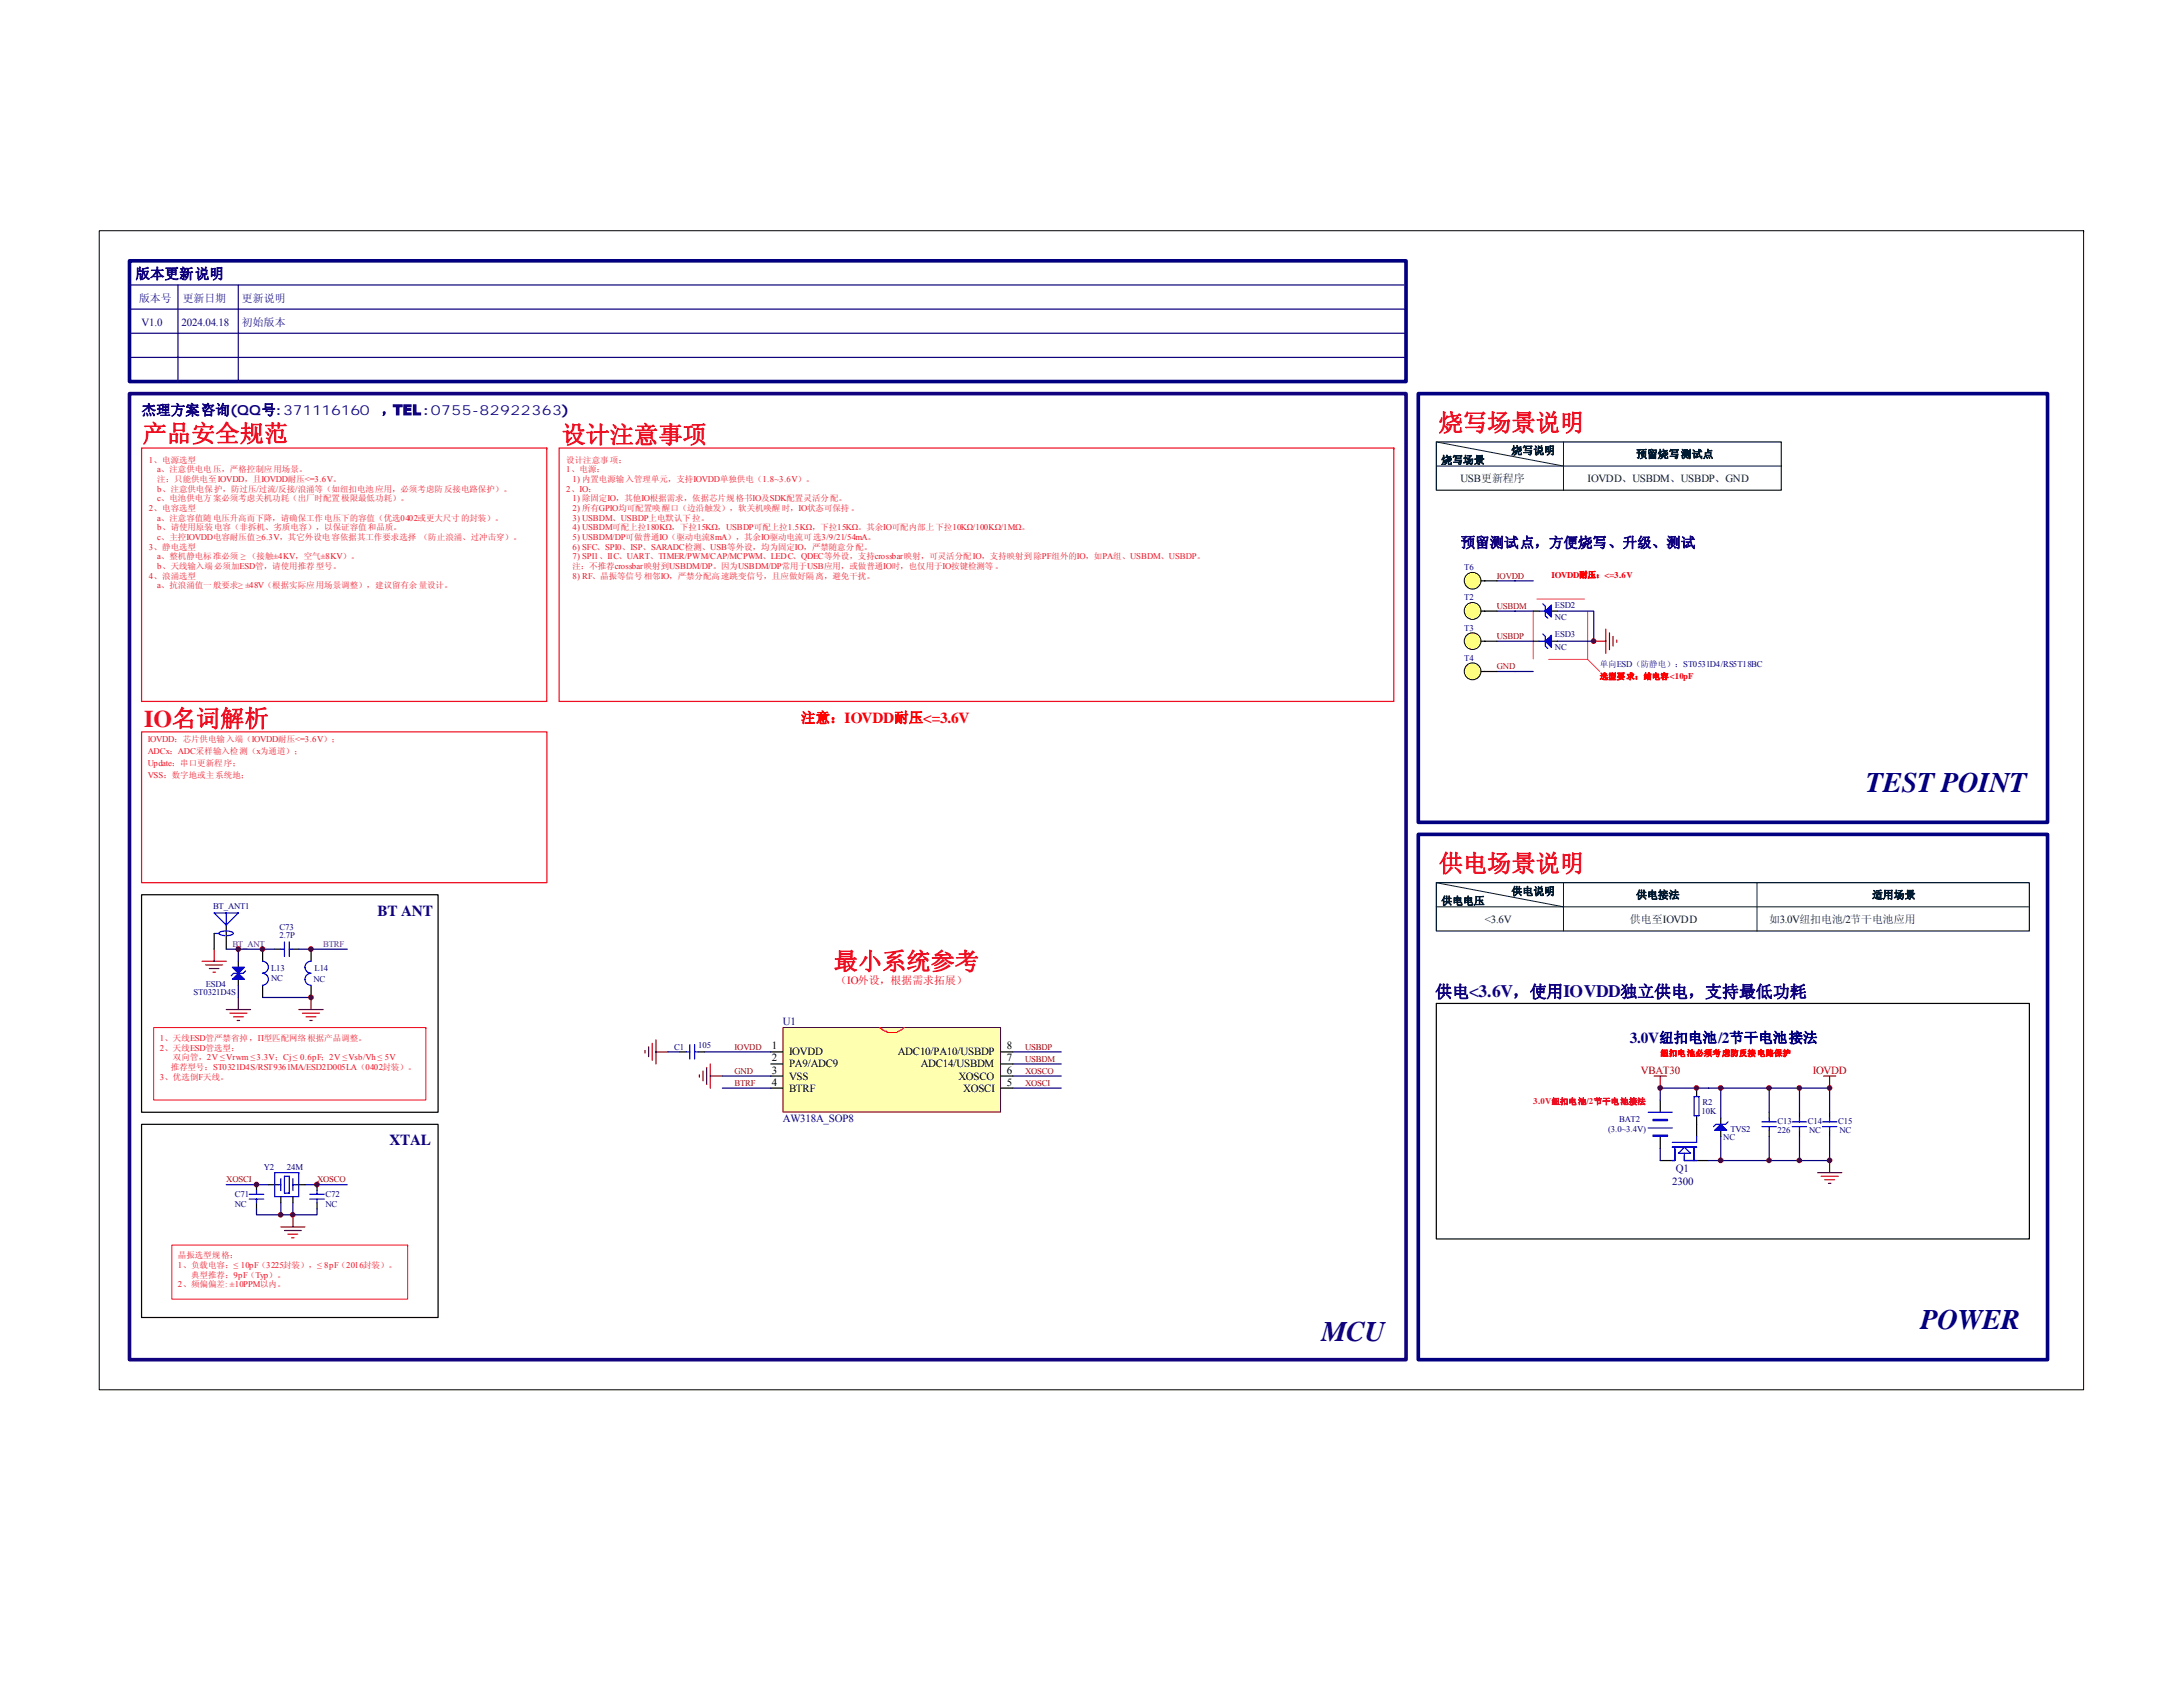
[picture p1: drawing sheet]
<svg xmlns="http://www.w3.org/2000/svg" width="279mm" height="216mm" viewBox="0 0 279 216" stroke-linecap="round" stroke-linejoin="round" font-family="sans-serif">
<defs><g id="words">
<g font-size="3.6" fill="#000080">
<text x="238.8" y="101.3">TEST POINT</text>
<text x="245.8" y="170.1">POWER</text>
</g>
<text font-size="3.6" fill="#11037e" x="169.1" y="171.7">MCU</text>
<g font-size="3.1" fill="#ee0e22">
<text x="18.3" y="56.5">产品安全规范</text>
<text x="71.9" y="56.7">设计注意事项</text>
<text x="184.2" y="55.1">烧写场景说明</text>
<text x="18.4" y="93">IO名词解析</text>
<text x="184.2" y="111.5">供电场景说明</text>
<text x="106.7" y="124.1">最小系统参考</text>
</g>
<text font-size="2.2" fill="#11037e" x="183.7" y="127.7">供电&lt;3.6V，使用IOVDD独立供电，支持最低功耗</text>
<g font-size="2" fill="#11037e">
<text x="48.3" y="117.2">BT ANT</text>
<text x="49.9" y="146.6">XTAL</text>
</g>
<text font-size="2" fill="#000080" x="208.6" y="133.4">3.0V纽扣电池/2节干电池接法</text>
<g font-size="1.9" fill="#11037e">
<text x="17.4" y="35.7">版本更新说明</text>
<text x="18.1" y="53.1">杰理方案咨询(QQ号:371116160</text>
<text x="48.8" y="53.1">，TEL:0755-82922363)</text>
<text x="186.9" y="70.1">预留测试点，方便烧写、升级、测试</text>
</g>
<text font-size="1.9" fill="#f00" x="102.5" y="92.5">注意：IOVDD耐压&lt;=3.6V</text>
<g font-size="1.4" fill="#11037e">
<text x="17.8" y="38.6">版本号</text>
<text x="18.1" y="41.7">V1.0</text>
<text x="23.2" y="41.7">2024.04.18</text>
<text x="23.4" y="38.6">更新日期</text>
<text x="31" y="38.6">更新说明</text>
<text x="31" y="41.7">初始版本</text>
</g>
<g font-size="1.4" fill="#001b31">
<text x="184.5" y="59.4">烧写场景</text>
<text x="193.4" y="58.1">烧写说明</text>
<text x="209.4" y="58.6">预留烧写测试点</text>
<text x="186.9" y="61.7">USB更新程序</text>
<text x="203.2" y="61.7">IOVDD、USBDM、USBDP、GND</text>
<text x="184.5" y="115.8">供电电压</text>
<text x="190" y="118.1">&lt;3.6V</text>
<text x="193.4" y="114.5">供电说明</text>
<text x="208.6" y="118.1">供电至IOVDD</text>
<text x="209.4" y="115">供电接法</text>
<text x="226.4" y="118.1">如3.0V纽扣电池/2节干电池应用</text>
<text x="239.6" y="115">适用场景</text>
</g>
<text font-size="1.4" fill="#f00" x="107" y="125.9">（IO外设，根据需求拓展）</text>
<g font-size="1.4" fill="#000080">
<text x="100.2" y="131.2">U1</text>
<text x="100.2" y="143.6">AW318A_SOP8</text>
<text x="214" y="151.6">2300</text>
<text x="214.5" y="150.1">Q1</text>
</g>
<g font-size="1.4">
<text x="98.8" y="134.3">1</text>
<text x="98.8" y="135.8">2</text>
<text x="98.8" y="137.4">3</text>
<text x="101" y="135.1">IOVDD</text>
<text x="101" y="136.6">PA9/ADC9</text>
<text x="114.9" y="135.1">ADC10/PA10/USBDP</text>
<text x="117.9" y="136.6">ADC14/USBDM</text>
<text x="128.9" y="137.4">6</text>
<text x="128.9" y="135.8">7</text>
<text x="128.9" y="134.3">8</text>
<text x="98.8" y="138.9">4</text>
<text x="101" y="138.2">VSS</text>
<text x="101" y="139.7">BTRF</text>
<text x="122.7" y="138.2">XOSCO</text>
<text x="123.3" y="139.7">XOSCI</text>
<text x="128.9" y="138.9">5</text>
</g>
<g font-size="1.4" fill="#800000">
<text x="210" y="137.4">VBAT30</text>
<text x="232" y="137.4">IOVDD</text>
</g>
<g font-size="1.1" fill="#ee0e22">
<text x="19" y="59.2">1、电源选型</text>
<text x="72.5" y="59.2">设计注意事项：</text>
<text x="19" y="65.4">2、电容选型</text>
<text x="20.1" y="60.5">a、注意供电电压，严格控制应用场景。</text>
<text x="20.1" y="62.9">b、注意供电保护，防过压/过流/反接/浪涌等（如纽扣电池应用，必须考虑防反接电路保护）。</text>
<text x="20.1" y="64.2">c、电池供电方案必须考虑关机功耗（出厂时配置极限最低功耗）。</text>
<text x="20.1" y="61.7">注：只能供电至IOVDD，且IOVDD耐压&lt;=3.6V。</text>
<text x="72.5" y="60.5">1、电源：</text>
<text x="72.5" y="62.9">2、IO：</text>
<text x="73.3" y="61.7">1) 内置电源输入管理单元，支持IOVDD单独供电（1.8~3.6V）。</text>
<text x="73.3" y="64.2">1) 除固定IO，其他IO根据需求，依据芯片规格书IO及SDK配置灵活分配。</text>
<text x="73.3" y="65.4">2) 所有GPIO均可配置唤醒口（边沿触发），软关机唤醒时，IO状态可保持。</text>
<text x="19" y="70.3">3、静电选型</text>
<text x="20.1" y="66.6">a、注意容值随电压升高而下降，请确保工作电压下的容值（优选0402或更大尺寸的封装）。</text>
<text x="20.1" y="67.9">b、请使用原装电容（非拆机、劣质电容），以保证容值和品质。</text>
<text x="20.1" y="69.1">c、主控IOVDD电容耐压值≥6.3V，其它外设电容依据其工作要求选择 （防止浪涌、过冲击穿）。</text>
<text x="20.1" y="71.6">a、整机静电标准必须 ≥ （接触±4KV，空气±8KV）。</text>
<text x="73.3" y="66.6">3) USBDM、USBDP上电默认下拉。</text>
<text x="73.3" y="67.9">4) USBDM可配上拉180KΩ，下拉15KΩ，USBDP可配上拉1.5KΩ，下拉15KΩ。其余IO可配内部上下拉10KΩ/100KΩ/1MΩ。</text>
<text x="73.3" y="69.1">5) USBDM/DP可做普通IO（驱动电流8mA），其余IO驱动电流可选3/9/21/54mA。</text>
<text x="73.3" y="70.3">6) SFC、SPI0、ISP、SARADC检测、USB等外设，均为固定IO，严禁随意分配。</text>
<text x="73.3" y="71.6">7) SPI1、IIC、UART、TIMER/PWM/CAP/MCPWM、LEDC、QDEC等外设，支持crossbar映射，可灵活分配IO，支持映射到除PF组外的IO，如PA组、USBDM、USBDP。</text>
<text x="19" y="74.1">4、浪涌选型</text>
<text x="20.1" y="72.8">b、天线输入端必须加ESD管，请使用推荐型号。</text>
<text x="20.1" y="75.3">a、抗浪涌值一般要求≥ ±48V（根据实际应用场景调整），建议留有余量设计。</text>
<text x="73.3" y="74.1">8) RF、晶振等信号相邻IO，严禁分配高速跳变信号，且应做好隔离，避免干扰。</text>
<text x="73.3" y="72.8">注：不推荐crossbar映射到USBDM/DP。因为USBDM/DP常用于USB应用，或做普通IO时，也仅用于IO按键检测等。</text>
<text x="18.9" y="94.9">IOVDD：芯片供电输入端（IOVDD耐压&lt;=3.6V）；</text>
<text x="18.9" y="96.5">ADCx：ADC采样输入检测（x为通道）；</text>
<text x="18.9" y="98">Update：串口更新程序；</text>
<text x="18.9" y="99.5">VSS：数字地或主系统地；</text>
<text x="20.4" y="133.2">1、天线ESD管严禁省掉，Π型匹配网络根据产品调整。</text>
<text x="20.4" y="134.5">2、天线ESD管选型：</text>
<text x="21.8" y="136.9">推荐型号：ST0321D4S/RST9361MA/ESD2D005LA（0402封装）。</text>
<text x="22.1" y="135.7">双向管，2V ≤Vrwm ≤3.3V；Cj≤ 0.6pF；2V ≤Vsb/Vh ≤ 5V</text>
<text x="20.4" y="138.2">3、优选倒F天线。</text>
<text x="196.2" y="141.3">3.0V纽扣电池/2节干电池接法</text>
<text x="22.8" y="161.1">晶振选型规格：</text>
<text x="22.8" y="162.3">1、负载电容：≤ 10pF（3225封装），≤ 8pF（2016封装）。</text>
<text x="22.8" y="164.8">2、频偏偏差: ±10PPM以内。</text>
<text x="24.5" y="163.5">典型推荐：9pF（Typ）。</text>
</g>
<g font-size="1.1" fill="#000080">
<text x="187.4" y="76.8">T2</text>
<text x="187.4" y="73">T6</text>
<text x="199" y="77.8">ESD2</text>
<text x="187.4" y="80.7">T3</text>
<text x="199" y="81.5">ESD3</text>
<text x="199" y="83.2">NC</text>
<text x="199" y="79.3">NC</text>
<text x="187.4" y="84.6">T4</text>
<text x="204.7" y="85.3">单向ESD（防静电）：ST0531D4/RS5T18BC</text>
<text x="27.3" y="116.4">BT_ANT1</text>
<text x="35.8" y="119">C73</text>
<text x="34.7" y="124.3">L13</text>
<text x="34.7" y="125.5">NC</text>
<text x="40.1" y="125.7">NC</text>
<text x="40.3" y="124.3">L14</text>
<text x="24.8" y="127.4">ST0321D4S</text>
<text x="26.3" y="126.3">ESD4</text>
<text x="86.3" y="134.3">C1</text>
<text x="89.4" y="134.2">105</text>
<text x="207.2" y="143.6">BAT2</text>
<text x="217.8" y="142.5">10K</text>
<text x="217.9" y="141.4">R2</text>
<text x="227.5" y="143.9">C13</text>
<text x="231.4" y="143.9">C14</text>
<text x="235.3" y="143.9">C15</text>
<text x="33.8" y="149.8">Y2</text>
<text x="36.7" y="149.8">24M</text>
<text x="205.8" y="144.8">(3.0~3.4V)</text>
<text x="220.6" y="145.9">NC</text>
<text x="221.5" y="144.8">TVS2</text>
<text x="227.5" y="145">226</text>
<text x="231.5" y="145">NC</text>
<text x="235.4" y="145">NC</text>
<text x="30.1" y="153.2">C71</text>
<text x="30.1" y="154.4">NC</text>
<text x="41.7" y="153.2">C72</text>
<text x="41.7" y="154.4">NC</text>
</g>
<g font-size="1.1" fill="#800000">
<text x="191.6" y="77.9">USBDM</text>
<text x="191.6" y="74.1">IOVDD</text>
<text x="191.6" y="81.8">USBDP</text>
<text x="191.6" y="85.6">GND</text>
<text x="94" y="134.3">IOVDD</text>
<text x="94" y="137.4">GND</text>
<text x="131.2" y="135.9">USBDM</text>
<text x="131.2" y="134.3">USBDP</text>
<text x="131.2" y="137.4">XOSCO</text>
<text x="94" y="139">BTRF</text>
<text x="131.2" y="139">XOSCI</text>
<text x="29" y="151.3">XOSCI</text>
<text x="40.6" y="151.3">XOSCO</text>
</g>
<g font-size="1.1" fill="#f00">
<text x="198.6" y="73.9">IOVDD耐压：&lt;=3.6V</text>
<text x="204.7" y="86.9">选型要求：结电容&lt;10pF</text>
<text x="212.5" y="135.1">纽扣电池必须考虑防反接电路保护</text>
</g>
<g font-size="1.1" fill="#7c0089">
<text x="29.7" y="121.2">BT_ANT</text>
<text x="41.4" y="121.2">BTRF</text>
</g>
<text font-size="1.1" fill="#11037e" x="35.8" y="120.1">2.7P</text>
</g></defs>
<path d="M12.7 29.5h254v148.4h-254zM266.7 29.5h.1" fill="none" stroke="#000" stroke-width=".13"/>
<path d="M16.6 50.4h163.4v123.6h-163.4z" fill="none" stroke="#11037e" stroke-width=".46"/>
<path d="M16.6 33.4h163.4v15.4h-163.4zM181.5 50.4h80.6v54.8h-80.6zM181.5 106.8h80.6v67.2h-80.6z" fill="none" stroke="#000080" stroke-width=".46"/>
<path d="M16.6 36.5h163.4M16.6 39.6h163.4M22.8 36.5v12.3M30.5 36.5v12.3M16.6 42.7h163.4M16.6 45.7h163.4M129.6 139.3h6.2M129.6 136.2h6.2M129.6 134.6h6.2" fill="none" stroke="#11037e" stroke-width=".15"/>
<g fill="none" stroke="#000" stroke-width=".15">
<path d="M196.2 78.2h.8M198.6 78.2h.7M196.2 82.1h.8M198.6 82.1h.7M18.1 114.5h38v27.8h-38zM27.4 119.5v2M29 118.4v3.1M30.5 123v.8M30.5 125.3v.8M33.6 121.5v1.5M33.6 126.1v1.6M35.2 121.5h.7"/>
<path d="M37.5 121.5h.7M39.8 121.5v1.5M39.8 126.1v1.6M87 134.6h.8M89.4 134.6h.7M183.8 128.4h75.9v30.2h-75.9zM217.1 139.3v1M212.5 140.8v1.5M212.5 145.4v1.6M212.5 148.5h1.5M217.1 142.8v2.6M217.1 148.5h1.6"/>
<path d="M220.2 143.1v.8M220.2 144.7v.7M226.4 142.3v.8M226.4 144.7v.7M230.3 142.3v.8M230.3 144.7v.7M234.2 142.3v.8M234.2 144.7v.7"/>
</g>
<g fill="none" stroke="#00f" stroke-width=".15">
<path d="M197 78.2h.8M197.5 77.3l.3 .3v.6M197.8 78.2v.6l.3 .3M197 82.1h.8M197.5 81.1l.3 .3v.7M197.8 82.1v.6l.3 .3M27.4 116.8h3.1l-1.5 1.6zM28.8 119.7h-.4l-.4-.3a1.58 1.58 0 0 1 1.9 0l-.1 .2-.7 .1M29 116.8v1.6M31.4 124.2l-.3 .4h-1.2l-.3 .3M33.6 123a.76 .76 0 0 1 .8 .8 .76 .76 0 0 1-.8 .7M33.6 124.6a.76 .76 0 0 1 .8 .7 .76 .76 0 0 1-.8 .8"/>
<path d="M35.9 121.5h.5M36.4 120.5v1.9M37 121.5h.5M37 120.5v1.9M39.8 123a.76 .76 0 0 0-.8 .8 .76 .76 0 0 0 .8 .7M39.8 124.6a.76 .76 0 0 0-.8 .7 .76 .76 0 0 0 .8 .8M87.8 134.6h.5M88.3 133.7v1.8M88.9 134.6h.5M88.9 133.7v1.8M210.9 144.4h3.1M210.9 142.3h3.1"/>
<path d="M214 146.8h3.1M214.4 146.8v1.7h-.4M215.6 147.6v.9h1.5M215.6 146.8l.8 .8h-1.6zM216.8 140.3h.6v2.5h-.6zM216.8 146.8v1.7M217.1 145.4v.8h-3.1M221.2 143.6l-.3 .3h-1.3l-.3 .3M225.5 143.6h1.9M225.5 144.2h1.9M226.4 143.1v.5M226.4 144.2v.5"/>
<path d="M229.4 143.6h1.8M229.4 144.2h1.8M230.3 143.1v.5M230.3 144.2v.5M233.3 143.6h1.8M233.3 144.2h1.8M234.2 143.1v.5M234.2 144.2v.5"/>
</g>
<path d="M27.4 119.5h.6" fill="none" stroke="#0000bf" stroke-width=".15"/>
<g fill="none" stroke="#000080" stroke-width=".15">
<path d="M191.6 78.2h4.6M191.6 74.3h4.6M199.3 78.2h4.7v3.9h-4.7M191.6 82.1h4.6M191.6 85.9h4.6M29 121.5h6.2M30.5 121.5v1.5M30.5 126.1v1.6M33.6 127.7h6.2M38.2 121.5h6.2M90.1 134.6h8.6M92.5 139.3h6.2"/>
<path d="M92.5 137.7h6.2M220.2 139.3h14v3M226.4 139.3v3M230.3 139.3v3M212.5 140.8v-1.5h7.7v3.8M212.5 147v1.5M220.2 145.4v3.1h-1.5M226.4 145.4v3.1h-6.2M230.3 145.4v3.1h-3.9M234.2 145.4v3.1h-3.9"/>
</g>
<g fill="none" stroke="#800000" stroke-width=".15">
<path d="M204 82.1h1.5M205.5 80.5v3.1M206 81v2.1M206.5 81.4v1.3M206.9 81.9v.3M25.9 123h3.1M26.3 123.5h2.2M26.8 124h1.2M27.3 124.4h.3M27.4 121.5v1.5M29 129.2h3.1M29.4 129.7h2.2"/>
<path d="M29.9 130.1h1.2M30.4 130.6h.3M30.5 127.7v1.5M38.2 129.2h3.2M38.7 129.7h2.2M39.2 130.1h1.2M39.6 130.6h.4M39.8 127.7v1.5M82.5 134.5v.3M83 134v1.2M83.5 133.5v2.2M83.9 133.1v3.1"/>
<path d="M83.9 134.6h1.6M89.5 137.5v.4M90 137.1v1.2M90.4 136.6v2.2M90.9 137.7h1.6M90.9 136.2v3.1M211.7 137.7h1.6M212.5 137.7v1.6M233.4 137.7h1.5M234.2 137.7v1.6M232.6 150.1h3.1M233.1 150.5h2.2"/>
<path d="M233.6 151h1.2M234 151.4h.3M234.2 148.5v1.6"/>
</g>
<g fill="#00f" stroke="#00f" stroke-width=".15">
<path d="M30.5 124.6l.8 .7h-1.6z"/>
<path d="M29.7 123.8h1.6l-.8 .8z"/>
<path d="M197.8 82.1l.8-.8v1.5z"/>
<path d="M198.6 77.4v1.6l-.8-.8z"/>
<path d="M219.5 144.7l.7-.8 .8 .8z"/>
<path d="M211.6 143.3h1.8v.1h-1.8z" fill-rule="evenodd"/>
<path d="M211.6 145.3h1.8v.1h-1.8z" fill-rule="evenodd"/>
</g>
<path d="M196.2 76.7h7v7.7h-7z" fill="none" stroke="#da2467" stroke-width=".13" stroke-dasharray="6.1 2"/>
<path d="M203.2 84.4l1.5 1.5" fill="none" stroke="#da2467" stroke-width=".13"/>
<path d="M183.8 56.6h44.2v6.1h-44.2zM183.8 113h75.9v6.1h-75.9z" fill="none" stroke="#001b31" stroke-width=".15"/>
<path d="M183.8 59.6h44.2M183.8 56.6l16.3 3M200.1 56.6v6.1M183.8 116.1h75.9M183.8 113l16.3 3.1M200.1 113v6.1M224.9 113v6.1" fill="none" stroke="#001b31" stroke-width=".13"/>
<path d="M18.1 57.3h51.9v32.5h-51.9zM70 57.3h.1M18.1 93.7h51.9v19.3h-51.9z" fill="none" stroke="#ee0e22" stroke-width=".15"/>
<circle cx="188.5" cy="78.2" r="1.08" fill="#ffff80" stroke="#000" stroke-width=".13"/>
<path d="M189.6 78.2h2" fill="none" stroke="#000" stroke-width=".15"/>
<circle cx="188.5" cy="82.1" r="1.07" fill="#ffff80" stroke="#000" stroke-width=".13"/>
<path d="M189.6 82.1h2" fill="none" stroke="#000" stroke-width=".15"/>
<circle cx="188.5" cy="85.9" r="1.08" fill="#ffff80" stroke="#000" stroke-width=".13"/>
<path d="M189.6 85.9h2" fill="none" stroke="#000" stroke-width=".15"/>
<circle cx="188.5" cy="74.3" r="1.07" fill="#ffff80" stroke="#000" stroke-width=".13"/>
<path d="M189.6 74.3h2M18.1 143.9h38v24.7h-38zM32.8 151.6v.8M32.8 153.9v.8M34.4 151.6h1.2M35.9 153.2v.7M37.5 153.2v.7M37.8 151.6h1.2M40.6 151.6v.8M40.6 153.9v.8" fill="none" stroke="#000" stroke-width=".15"/>
<path d="M19.7 131.5h34.8v9.3h-34.8zM54.5 131.5h.1" fill="none" stroke="#ee0e22" stroke-width=".13"/>
<path d="M85.5 134.6h1.5M32.8 154.7v.8h7.8v-.8" fill="none" stroke="#000080" stroke-width=".15"/>
<path d="M129.6 137.7h6.2" fill="none" stroke="#11037e" stroke-width=".15"/>
<g fill="none" stroke="#00f" stroke-width=".15">
<path d="M31.9 153.5h1.9M31.9 152.8h1.9M32.8 152.4v.4M32.8 153.5v.4M35.6 151.6h.3M35.9 150.8v1.6M36.4 150.5h.6v2.2h-.6zM37.5 150.8v1.6M37.5 151.6h.3M39.6 153.5h1.9M39.6 152.8h1.9M40.6 152.4v.4"/>
<path d="M40.6 153.5v.4"/>
</g>
<path d="M29 151.6h5.4M35.2 150.1h3v3h-3zM35.9 153.9v1.6M37.5 153.9v1.6M38.2 150.1h.1M39 151.6h5.4" fill="none" stroke="#0000bf" stroke-width=".15"/>
<path d="M35.9 157h3.1M36.4 157.5h2.2M36.9 157.9h1.2M37.3 158.4h.3M37.5 155.5v1.5" fill="none" stroke="#800000" stroke-width=".15"/>
<path d="M100.2 131.5h27.9v10.8h-27.9z" fill="#ffffb0"/>
<path d="M100.2 131.5h27.9v10.8h-27.9zM128.1 131.5h.1" fill="none" stroke="#800000" stroke-width=".13"/>
<path d="M98.7 134.6h1.5M98.7 136.2h1.5M98.7 137.7h1.5M98.7 139.3h1.5M128.1 134.6h1.5M128.1 136.2h1.5M128.1 137.7h1.5M128.1 139.3h1.5" fill="none" stroke="#000" stroke-width=".15"/>
<path d="M112.6 131.5l.2 .2h.1v.1l.3 .2h.3v.1h.6a.87 .87 0 0 0 .8-.1l.5-.2 .3-.3" fill="none" stroke="#f00" stroke-width=".13"/>
<g fill="#800000" stroke="#800000" stroke-width=".13">
<circle cx="39.8" cy="121.5" r=".3"/>
<circle cx="39.8" cy="127.6" r=".3"/>
<circle cx="30.5" cy="121.5" r=".3"/>
<circle cx="33.6" cy="121.5" r=".3"/>
<circle cx="32.8" cy="151.6" r=".3"/>
<circle cx="40.6" cy="151.6" r=".3"/>
<circle cx="35.9" cy="155.5" r=".3"/>
<circle cx="37.5" cy="155.5" r=".3"/>
<circle cx="204" cy="82" r=".3"/>
<circle cx="212.5" cy="139.2" r=".3"/>
<circle cx="234.2" cy="148.5" r=".3"/>
<circle cx="217.1" cy="139.2" r=".3"/>
<circle cx="220.2" cy="139.2" r=".3"/>
<circle cx="220.2" cy="148.5" r=".3"/>
<circle cx="234.2" cy="139.2" r=".3"/>
<circle cx="230.3" cy="139.2" r=".3"/>
<circle cx="226.4" cy="139.2" r=".3"/>
<circle cx="226.4" cy="148.5" r=".3"/>
<circle cx="230.3" cy="148.5" r=".3"/>
</g>
<path d="M22 159.3h30.2v7h-30.2zM52.2 159.3h.1" fill="none" stroke="#ee0e22" stroke-width=".13"/>
<path d="M71.6 57.3h106.8v32.5h-106.8zM178.4 57.3h.1" fill="none" stroke="#ee0e22" stroke-width=".15"/>
<use href="#words"/>
</svg>
